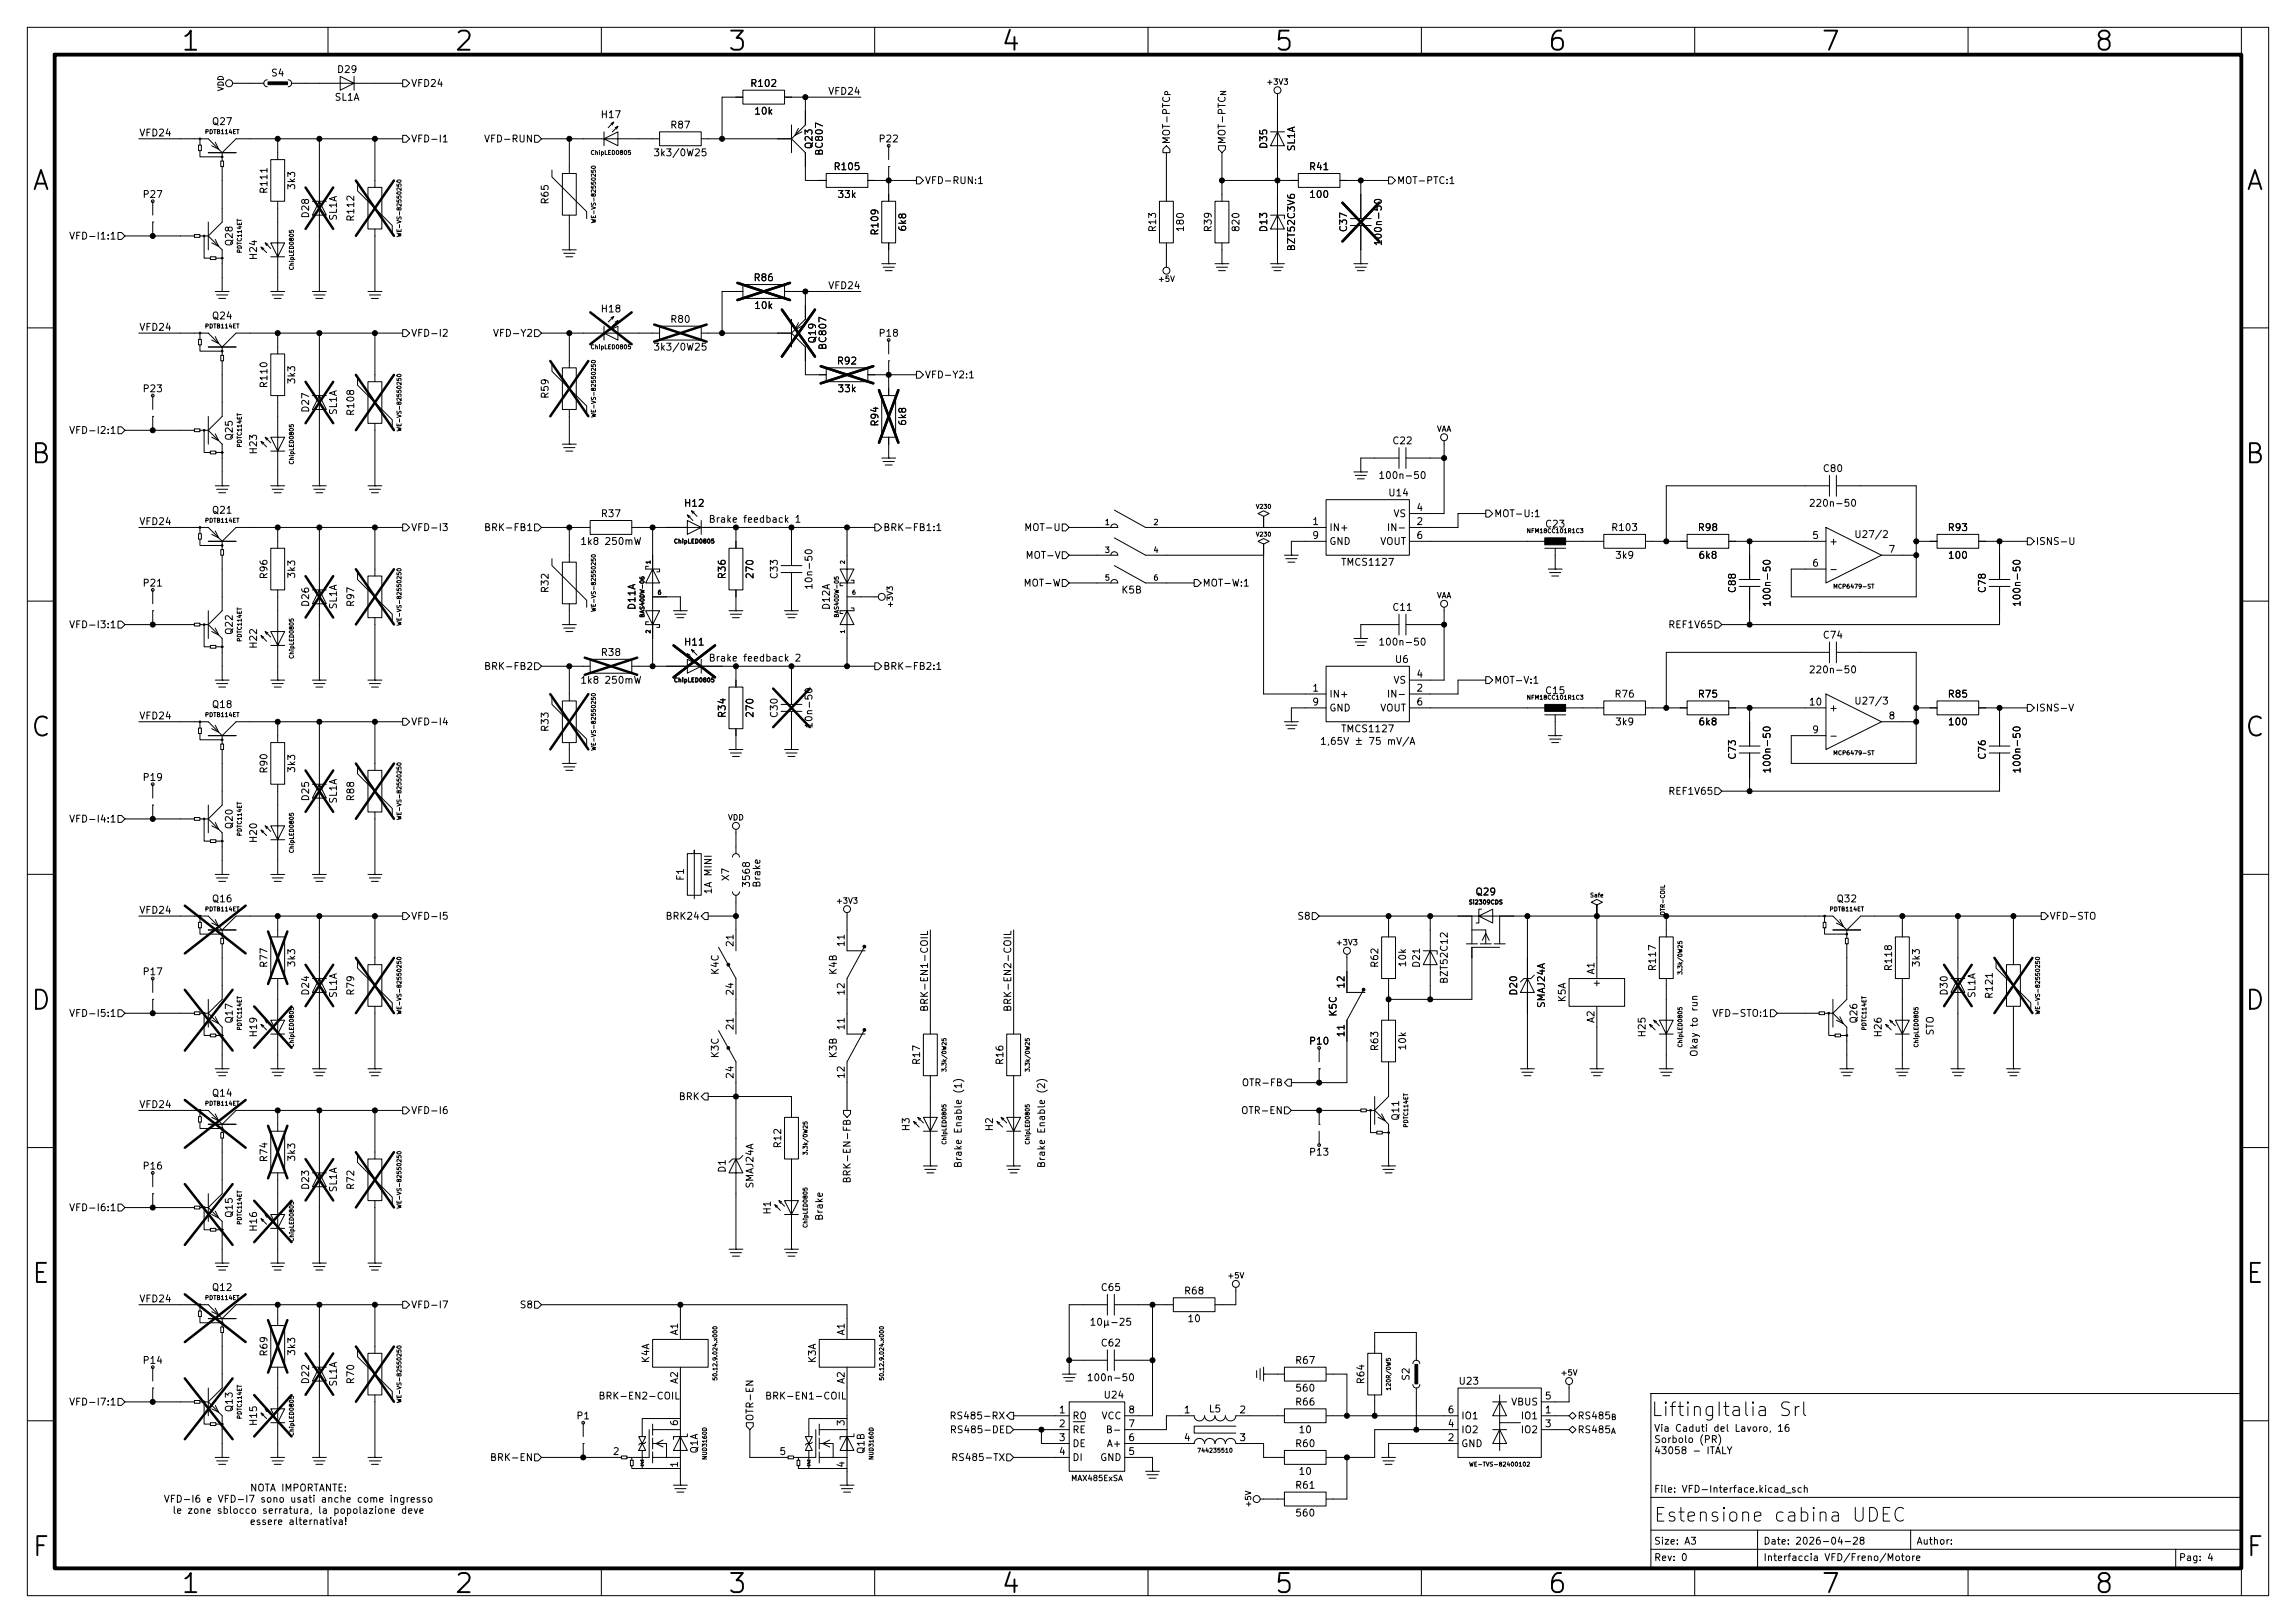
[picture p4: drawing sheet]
<svg xmlns="http://www.w3.org/2000/svg" width="420mm" height="297mm" viewBox="0 0 420 297" stroke-linecap="round" stroke-linejoin="round" font-family="sans-serif">
<defs><g id="words">
<g font-size="3.5">
<text x="32.9" y="10.2">1</text>
<text x="82.9" y="10.2">2</text>
<text x="132.9" y="10.2">3</text>
<text x="182.9" y="10.2">4</text>
<text x="232.9" y="10.2">5</text>
<text x="282.9" y="10.2">6</text>
<text x="332.9" y="10.2">7</text>
<text x="382.9" y="10.2">8</text>
<text x="5.6" y="35.7">A</text>
<text x="410.6" y="35.7">A</text>
<text x="5.4" y="85.7">B</text>
<text x="410.4" y="85.7">B</text>
<text x="5.4" y="135.7">C</text>
<text x="410.4" y="135.7">C</text>
<text x="5.4" y="185.7">D</text>
<text x="410.4" y="185.7">D</text>
<text x="5.6" y="235.7">E</text>
<text x="410.6" y="235.7">E</text>
<text x="5.6" y="285.7">F</text>
<text x="410.6" y="285.7">F</text>
<text x="32.9" y="292.4">1</text>
<text x="82.9" y="292.4">2</text>
<text x="132.9" y="292.4">3</text>
<text x="182.9" y="292.4">4</text>
<text x="232.9" y="292.4">5</text>
<text x="282.9" y="292.4">6</text>
<text x="332.9" y="292.4">7</text>
<text x="382.9" y="292.4">8</text>
</g>
<g font-size="2.5">
<text x="301.8" y="259.8">LiftingItalia Srl</text>
<text x="302.3" y="279.1">Estensione cabina UDEC</text>
</g>
<g font-size="1.3">
<text x="49.5" y="14.3">S4</text>
<text x="61.5" y="13.7">D29</text>
<text x="75.1" y="16.2">VFD24</text>
<text x="137.1" y="16.2">R102</text>
<text x="151.4" y="17.7">VFD24</text>
<text x="38.6" y="23.2">Q27</text>
<text x="61.1" y="18.7">SL1A</text>
<text x="109.8" y="21.9">H17</text>
<text x="122.5" y="23.8">R87</text>
<text x="137.8" y="21.3">10k</text>
<text x="25.4" y="25.3">VFD24</text>
<text x="75.1" y="26.4">VFD-I1</text>
<text x="88.4" y="26.4">VFD-RUN</text>
<text x="119.4" y="28.9">3k3/0W25</text>
<text x="148.9" y="27.4" transform="rotate(-90 148.9 27.4)">Q23</text>
<text x="150.8" y="28.6" transform="rotate(-90 150.8 28.6)">BC807</text>
<text x="160.6" y="26.4">P22</text>
<text x="214.3" y="26.5" transform="rotate(-90 214.3 26.5)">MOT-PTC</text>
<text x="224.5" y="26.5" transform="rotate(-90 224.5 26.5)">MOT-PTC</text>
<text x="232.1" y="27.4" transform="rotate(-90 232.1 27.4)">D35</text>
<text x="237.2" y="27.8" transform="rotate(-90 237.2 27.8)">SL1A</text>
<text x="49.2" y="35.6" transform="rotate(-90 49.2 35.6)">R111</text>
<text x="54.3" y="34.9" transform="rotate(-90 54.3 34.9)">3k3</text>
<text x="152.4" y="31.4">R105</text>
<text x="169.1" y="34">VFD-RUN:1</text>
<text x="239.3" y="31.4">R41</text>
<text x="255.4" y="34">MOT-PTC:1</text>
<text x="26" y="36.5">P27</text>
<text x="56.8" y="40.1" transform="rotate(-90 56.8 40.1)">D28</text>
<text x="61.9" y="40.5" transform="rotate(-90 61.9 40.5)">SL1A</text>
<text x="65.1" y="40.7" transform="rotate(-90 65.1 40.7)">R112</text>
<text x="100.7" y="37.5" transform="rotate(-90 100.7 37.5)">R65</text>
<text x="153.1" y="36.5">33k</text>
<text x="239.4" y="36.5">100</text>
<text x="12.5" y="44.1">VFD-I1:1</text>
<text x="42.9" y="45.2" transform="rotate(-90 42.9 45.2)">Q28</text>
<text x="47.3" y="47.7" transform="rotate(-90 47.3 47.7)">H24</text>
<text x="161" y="43.2" transform="rotate(-90 161 43.2)">R109</text>
<text x="166.1" y="42.5" transform="rotate(-90 166.1 42.5)">6k8</text>
<text x="211.8" y="42.6" transform="rotate(-90 211.8 42.6)">R13</text>
<text x="216.9" y="42.6" transform="rotate(-90 216.9 42.6)">180</text>
<text x="221.9" y="42.6" transform="rotate(-90 221.9 42.6)">R39</text>
<text x="227" y="42.6" transform="rotate(-90 227 42.6)">820</text>
<text x="232.1" y="42.6" transform="rotate(-90 232.1 42.6)">D13</text>
<text x="237.2" y="46.1" transform="rotate(-90 237.2 46.1)">BZT52C3V6</text>
<text x="246.7" y="42.6" transform="rotate(-90 246.7 42.6)">C37</text>
<text x="253.1" y="45.2" transform="rotate(-90 253.1 45.2)">100n-50</text>
<text x="137.7" y="51.8">R86</text>
<text x="151.4" y="53.2">VFD24</text>
<text x="38.6" y="58.7">Q24</text>
<text x="109.8" y="57.5">H18</text>
<text x="122.5" y="59.4">R80</text>
<text x="137.8" y="56.8">10k</text>
<text x="25.4" y="60.8">VFD24</text>
<text x="75.1" y="61.9">VFD-I2</text>
<text x="90.1" y="61.9">VFD-Y2</text>
<text x="119.4" y="64.5">3k3/0W25</text>
<text x="149.6" y="63" transform="rotate(-90 149.6 63)">Q19</text>
<text x="151.5" y="64.2" transform="rotate(-90 151.5 64.2)">BC807</text>
<text x="160.6" y="61.9">P18</text>
<text x="49.2" y="71.2" transform="rotate(-90 49.2 71.2)">R110</text>
<text x="54.3" y="70.4" transform="rotate(-90 54.3 70.4)">3k3</text>
<text x="153" y="67">R92</text>
<text x="169.1" y="69.5">VFD-Y2:1</text>
<text x="26" y="72.1">P23</text>
<text x="56.8" y="75.6" transform="rotate(-90 56.8 75.6)">D27</text>
<text x="61.9" y="76.1" transform="rotate(-90 61.9 76.1)">SL1A</text>
<text x="65.1" y="76.2" transform="rotate(-90 65.1 76.2)">R108</text>
<text x="100.7" y="73.1" transform="rotate(-90 100.7 73.1)">R59</text>
<text x="153.1" y="72.1">33k</text>
<text x="12.5" y="79.7">VFD-I2:1</text>
<text x="42.9" y="80.7" transform="rotate(-90 42.9 80.7)">Q25</text>
<text x="47.3" y="83.3" transform="rotate(-90 47.3 83.3)">H23</text>
<text x="161" y="78.2" transform="rotate(-90 161 78.2)">R94</text>
<text x="166.1" y="78.1" transform="rotate(-90 166.1 78.1)">6k8</text>
<text x="254.6" y="81.6">C22</text>
<text x="252" y="88">100n-50</text>
<text x="333.3" y="86.7">C80</text>
<text x="38.6" y="94.3">Q21</text>
<text x="109.8" y="94.9">R37</text>
<text x="125" y="93">H12</text>
<text x="129.5" y="96">Brake feedback 1</text>
<text x="253.8" y="91.1">U14</text>
<text x="254.8" y="94.9">VS</text>
<text x="259" y="93.8">4</text>
<text x="273.2" y="94.9">MOT-U:1</text>
<text x="330.8" y="93">220n-50</text>
<text x="25.4" y="96.4">VFD24</text>
<text x="75.1" y="97.5">VFD-I3</text>
<text x="88.4" y="97.5">BRK-FB1</text>
<text x="106" y="100">1k8 250mW</text>
<text x="161.5" y="97.5">BRK-FB1:1</text>
<text x="187.2" y="97.5">MOT-U</text>
<text x="239.9" y="96.4">1</text>
<text x="239.9" y="98.9">9</text>
<text x="243.1" y="97.5">IN+</text>
<text x="243.1" y="100">GND</text>
<text x="252.4" y="100">VOUT</text>
<text x="253.6" y="97.5">IN-</text>
<text x="259" y="96.4">2</text>
<text x="259" y="98.9">6</text>
<text x="282.5" y="96.8">C23</text>
<text x="294.6" y="97.5">R103</text>
<text x="310.4" y="97.5">R98</text>
<text x="331.4" y="98.9">5</text>
<text x="334.5" y="100">+</text>
<text x="339.1" y="98.8">U27/2</text>
<text x="345.3" y="101.5">7</text>
<text x="356.2" y="97.5">R93</text>
<text x="372.3" y="100">ISNS-U</text>
<text x="26" y="107.6">P21</text>
<text x="49.2" y="106.1" transform="rotate(-90 49.2 106.1)">R96</text>
<text x="54.3" y="106" transform="rotate(-90 54.3 106)">3k3</text>
<text x="133" y="106.1" transform="rotate(-90 133 106.1)">R36</text>
<text x="138.1" y="106.1" transform="rotate(-90 138.1 106.1)">270</text>
<text x="142.6" y="106.1" transform="rotate(-90 142.6 106.1)">C33</text>
<text x="187.1" y="107.6">MOT-W</text>
<text x="187.5" y="102.6">MOT-V</text>
<text x="219.9" y="107.6">MOT-W:1</text>
<text x="245.2" y="103.8">TMCS1127</text>
<text x="295.3" y="102.6">3k9</text>
<text x="310.6" y="102.6">6k8</text>
<text x="331.4" y="104">6</text>
<text x="334.5" y="105.1">-</text>
<text x="356.2" y="102.6">100</text>
<text x="56.8" y="111.2" transform="rotate(-90 56.8 111.2)">D26</text>
<text x="61.9" y="111.6" transform="rotate(-90 61.9 111.6)">SL1A</text>
<text x="65.1" y="111.2" transform="rotate(-90 65.1 111.2)">R97</text>
<text x="100.7" y="108.7" transform="rotate(-90 100.7 108.7)">R32</text>
<text x="116.5" y="111.7" transform="rotate(-90 116.5 111.7)">D11A</text>
<text x="148.9" y="108" transform="rotate(-90 148.9 108)">10n-50</text>
<text x="152.1" y="111.7" transform="rotate(-90 152.1 111.7)">D12A</text>
<text x="205" y="108.9">K5B</text>
<text x="254.6" y="112.1">C11</text>
<text x="317.8" y="108.7" transform="rotate(-90 317.8 108.7)">C88</text>
<text x="324.2" y="111.2" transform="rotate(-90 324.2 111.2)">100n-50</text>
<text x="363.5" y="108.7" transform="rotate(-90 363.5 108.7)">C78</text>
<text x="369.9" y="111.2" transform="rotate(-90 369.9 111.2)">100n-50</text>
<text x="12.5" y="115.3">VFD-I3:1</text>
<text x="42.9" y="116.3" transform="rotate(-90 42.9 116.3)">Q22</text>
<text x="47.3" y="118.8" transform="rotate(-90 47.3 118.8)">H22</text>
<text x="125" y="118.4">H11</text>
<text x="252" y="118.4">100n-50</text>
<text x="305" y="115.3">REF1V65</text>
<text x="333.3" y="117.2">C74</text>
<text x="88.4" y="122.9">BRK-FB2</text>
<text x="106" y="125.4">1k8 250mW</text>
<text x="109.8" y="120.3">R38</text>
<text x="129.5" y="121.4">Brake feedback 2</text>
<text x="161.5" y="122.9">BRK-FB2:1</text>
<text x="254.8" y="125.4">VS</text>
<text x="255" y="121.6">U6</text>
<text x="259" y="124.3">4</text>
<text x="273.2" y="125.4">MOT-V:1</text>
<text x="330.8" y="123.5">220n-50</text>
<text x="25.4" y="132">VFD24</text>
<text x="38.6" y="129.9">Q18</text>
<text x="133" y="131.5" transform="rotate(-90 133 131.5)">R34</text>
<text x="138.1" y="131.5" transform="rotate(-90 138.1 131.5)">270</text>
<text x="142.6" y="131.5" transform="rotate(-90 142.6 131.5)">C30</text>
<text x="239.9" y="126.9">1</text>
<text x="239.9" y="129.4">9</text>
<text x="243.1" y="128">IN+</text>
<text x="243.1" y="130.5">GND</text>
<text x="252.4" y="130.5">VOUT</text>
<text x="253.6" y="128">IN-</text>
<text x="259" y="126.9">2</text>
<text x="259" y="129.4">6</text>
<text x="282.5" y="127.3">C15</text>
<text x="295.2" y="128">R76</text>
<text x="310.4" y="128">R75</text>
<text x="330.8" y="129.4">10</text>
<text x="334.5" y="130.5">+</text>
<text x="339.1" y="129.2">U27/3</text>
<text x="345.3" y="131.9">8</text>
<text x="356.2" y="128">R85</text>
<text x="372.3" y="130.5">ISNS-V</text>
<text x="75.1" y="133">VFD-I4</text>
<text x="100.7" y="134.1" transform="rotate(-90 100.7 134.1)">R33</text>
<text x="148.9" y="133.4" transform="rotate(-90 148.9 133.4)">10n-50</text>
<text x="241.4" y="136.6">1,65V ± 75 mV/A</text>
<text x="245.2" y="134.3">TMCS1127</text>
<text x="295.3" y="133">3k9</text>
<text x="310.6" y="133">6k8</text>
<text x="331.4" y="134.5">9</text>
<text x="334.5" y="135.6">-</text>
<text x="356.2" y="133">100</text>
<text x="26" y="143.2">P19</text>
<text x="49.2" y="141.7" transform="rotate(-90 49.2 141.7)">R90</text>
<text x="54.3" y="141.6" transform="rotate(-90 54.3 141.6)">3k3</text>
<text x="317.8" y="139.1" transform="rotate(-90 317.8 139.1)">C73</text>
<text x="324.2" y="141.7" transform="rotate(-90 324.2 141.7)">100n-50</text>
<text x="363.5" y="139.1" transform="rotate(-90 363.5 139.1)">C76</text>
<text x="369.9" y="141.7" transform="rotate(-90 369.9 141.7)">100n-50</text>
<text x="56.8" y="146.8" transform="rotate(-90 56.8 146.8)">D25</text>
<text x="61.9" y="147.2" transform="rotate(-90 61.9 147.2)">SL1A</text>
<text x="65.1" y="146.8" transform="rotate(-90 65.1 146.8)">R88</text>
<text x="305" y="145.7">REF1V65</text>
<text x="12.5" y="150.8">VFD-I4:1</text>
<text x="42.9" y="151.9" transform="rotate(-90 42.9 151.9)">Q20</text>
<text x="47.3" y="154.4" transform="rotate(-90 47.3 154.4)">H20</text>
<text x="125.4" y="161.3" transform="rotate(-90 125.4 161.3)">F1</text>
<text x="133.7" y="161.4" transform="rotate(-90 133.7 161.4)">X7</text>
<text x="25.4" y="167.5">VFD24</text>
<text x="38.6" y="165.4">Q16</text>
<text x="130.5" y="163.8" transform="rotate(-90 130.5 163.8)">1A MINI</text>
<text x="137.5" y="162.6" transform="rotate(-90 137.5 162.6)">3568</text>
<text x="139.4" y="162.6" transform="rotate(-90 139.4 162.6)">Brake</text>
<text x="269.8" y="164.2">Q29</text>
<text x="335.8" y="165.4">Q32</text>
<text x="75.1" y="168.6">VFD-I5</text>
<text x="121.6" y="168.6">BRK24</text>
<text x="134.5" y="173.4" transform="rotate(-90 134.5 173.4)">21</text>
<text x="154.8" y="173.4" transform="rotate(-90 154.8 173.4)">11</text>
<text x="237.2" y="168.6">S8</text>
<text x="374.8" y="168.6">VFD-STO</text>
<text x="26" y="178.8">P17</text>
<text x="49.2" y="177.2" transform="rotate(-90 49.2 177.2)">R77</text>
<text x="54.3" y="177.1" transform="rotate(-90 54.3 177.1)">3k3</text>
<text x="131.8" y="178.5" transform="rotate(-90 131.8 178.5)">K4C</text>
<text x="153.4" y="178.5" transform="rotate(-90 153.4 178.5)">K4B</text>
<text x="252.4" y="177.2" transform="rotate(-90 252.4 177.2)">R62</text>
<text x="257.5" y="177.1" transform="rotate(-90 257.5 177.1)">10k</text>
<text x="260" y="177.2" transform="rotate(-90 260 177.2)">D21</text>
<text x="292" y="178.4" transform="rotate(-90 292 178.4)">A1</text>
<text x="303.2" y="177.8" transform="rotate(-90 303.2 177.8)">R117</text>
<text x="346.4" y="177.8" transform="rotate(-90 346.4 177.8)">R118</text>
<text x="351.5" y="177.1" transform="rotate(-90 351.5 177.1)">3k3</text>
<text x="56.8" y="182.3" transform="rotate(-90 56.8 182.3)">D24</text>
<text x="61.9" y="182.7" transform="rotate(-90 61.9 182.7)">SL1A</text>
<text x="65.1" y="182.3" transform="rotate(-90 65.1 182.3)">R79</text>
<text x="134.5" y="182.3" transform="rotate(-90 134.5 182.3)">24</text>
<text x="154.8" y="182.3" transform="rotate(-90 154.8 182.3)">12</text>
<text x="170.1" y="185.3" transform="rotate(-90 170.1 185.3)">BRK-EN1-COIL</text>
<text x="185.3" y="185.3" transform="rotate(-90 185.3 185.3)">BRK-EN2-COIL</text>
<text x="246.2" y="181" transform="rotate(-90 246.2 181)">12</text>
<text x="265.1" y="180.2" transform="rotate(-90 265.1 180.2)">BZT52C12</text>
<text x="277.8" y="182.3" transform="rotate(-90 277.8 182.3)">D20</text>
<text x="282.9" y="184.6" transform="rotate(-90 282.9 184.6)">SMAJ24A</text>
<text x="286.7" y="183.5" transform="rotate(-90 286.7 183.5)">K5A</text>
<text x="291.2" y="180.8">+</text>
<text x="356.6" y="182.3" transform="rotate(-90 356.6 182.3)">D30</text>
<text x="361.6" y="182.7" transform="rotate(-90 361.6 182.7)">SL1A</text>
<text x="364.8" y="182.9" transform="rotate(-90 364.8 182.9)">R121</text>
<text x="12.5" y="186.4">VFD-I5:1</text>
<text x="42.9" y="187.4" transform="rotate(-90 42.9 187.4)">Q17</text>
<text x="47.3" y="190" transform="rotate(-90 47.3 190)">H19</text>
<text x="134.5" y="188.7" transform="rotate(-90 134.5 188.7)">21</text>
<text x="154.8" y="188.7" transform="rotate(-90 154.8 188.7)">11</text>
<text x="239.3" y="191.5">P10</text>
<text x="244.8" y="186.2" transform="rotate(-90 244.8 186.2)">K5C</text>
<text x="246.2" y="189.9" transform="rotate(-90 246.2 189.9)">11</text>
<text x="292" y="187.3" transform="rotate(-90 292 187.3)">A2</text>
<text x="301.3" y="190" transform="rotate(-90 301.3 190)">H25</text>
<text x="313.1" y="186.4">VFD-STO:1</text>
<text x="340.1" y="187.4" transform="rotate(-90 340.1 187.4)">Q26</text>
<text x="344.5" y="190" transform="rotate(-90 344.5 190)">H26</text>
<text x="354" y="189.6" transform="rotate(-90 354 189.6)">STO</text>
<text x="131.8" y="193.8" transform="rotate(-90 131.8 193.8)">K3C</text>
<text x="134.5" y="197.6" transform="rotate(-90 134.5 197.6)">24</text>
<text x="153.4" y="193.8" transform="rotate(-90 153.4 193.8)">K3B</text>
<text x="154.8" y="197.6" transform="rotate(-90 154.8 197.6)">12</text>
<text x="168.6" y="195" transform="rotate(-90 168.6 195)">R17</text>
<text x="183.8" y="195" transform="rotate(-90 183.8 195)">R16</text>
<text x="252.4" y="192.5" transform="rotate(-90 252.4 192.5)">R63</text>
<text x="257.5" y="192.4" transform="rotate(-90 257.5 192.4)">10k</text>
<text x="310.8" y="193.5" transform="rotate(-90 310.8 193.5)">Okay to run</text>
<text x="25.4" y="203.1">VFD24</text>
<text x="38.6" y="201">Q14</text>
<text x="124" y="201.6">BRK</text>
<text x="227" y="199.1">OTR-FB</text>
<text x="75.1" y="204.2">VFD-I6</text>
<text x="166.7" y="207.1" transform="rotate(-90 166.7 207.1)">H3</text>
<text x="181.9" y="207.1" transform="rotate(-90 181.9 207.1)">H2</text>
<text x="226.9" y="204.2">OTR-EN</text>
<text x="256.2" y="205.2" transform="rotate(-90 256.2 205.2)">Q11</text>
<text x="26" y="214.3">P16</text>
<text x="49.2" y="212.8" transform="rotate(-90 49.2 212.8)">R74</text>
<text x="54.3" y="212.7" transform="rotate(-90 54.3 212.7)">3k3</text>
<text x="133" y="214.7" transform="rotate(-90 133 214.7)">D1</text>
<text x="143.2" y="210.3" transform="rotate(-90 143.2 210.3)">R12</text>
<text x="176.2" y="213.9" transform="rotate(-90 176.2 213.9)">Brake Enable (1)</text>
<text x="191.5" y="213.9" transform="rotate(-90 191.5 213.9)">Brake Enable (2)</text>
<text x="239.3" y="211.8">P13</text>
<text x="12.5" y="221.9">VFD-I6:1</text>
<text x="56.8" y="217.9" transform="rotate(-90 56.8 217.9)">D23</text>
<text x="61.9" y="218.3" transform="rotate(-90 61.9 218.3)">SL1A</text>
<text x="65.1" y="217.9" transform="rotate(-90 65.1 217.9)">R72</text>
<text x="138.1" y="217.6" transform="rotate(-90 138.1 217.6)">SMAJ24A</text>
<text x="155.9" y="216.7" transform="rotate(-90 155.9 216.7)">BRK-EN-FB</text>
<text x="42.9" y="223" transform="rotate(-90 42.9 223)">Q15</text>
<text x="47.3" y="225.5" transform="rotate(-90 47.3 225.5)">H16</text>
<text x="141.3" y="222.4" transform="rotate(-90 141.3 222.4)">H1</text>
<text x="150.8" y="223.5" transform="rotate(-90 150.8 223.5)">Brake</text>
<text x="25.4" y="238.6">VFD24</text>
<text x="38.6" y="236.5">Q12</text>
<text x="75.1" y="239.7">VFD-I7</text>
<text x="95" y="239.7">S8</text>
<text x="201.2" y="236.5">C65</text>
<text x="216.5" y="237.2">R68</text>
<text x="124.3" y="244.5" transform="rotate(-90 124.3 244.5)">A1</text>
<text x="154.8" y="244.5" transform="rotate(-90 154.8 244.5)">A1</text>
<text x="199.2" y="242.9">10µ-25</text>
<text x="217.1" y="242.3">10</text>
<text x="26" y="249.9">P14</text>
<text x="49.2" y="248.4" transform="rotate(-90 49.2 248.4)">R69</text>
<text x="54.3" y="248.2" transform="rotate(-90 54.3 248.2)">3k3</text>
<text x="119.1" y="249.6" transform="rotate(-90 119.1 249.6)">K4A</text>
<text x="149.6" y="249.6" transform="rotate(-90 149.6 249.6)">K3A</text>
<text x="201.2" y="246.7">C62</text>
<text x="236.8" y="249.9">R67</text>
<text x="12.5" y="257.5">VFD-I7:1</text>
<text x="56.8" y="253.4" transform="rotate(-90 56.8 253.4)">D22</text>
<text x="61.9" y="253.9" transform="rotate(-90 61.9 253.9)">SL1A</text>
<text x="65.1" y="253.4" transform="rotate(-90 65.1 253.4)">R70</text>
<text x="109.4" y="256.4">BRK-EN2-COIL</text>
<text x="124.3" y="253.4" transform="rotate(-90 124.3 253.4)">A2</text>
<text x="139.8" y="256.4">BRK-EN1-COIL</text>
<text x="154.8" y="253.4" transform="rotate(-90 154.8 253.4)">A2</text>
<text x="198.7" y="253.1">100n-50</text>
<text x="201.8" y="256.2">U24</text>
<text x="236.8" y="257.5">R66</text>
<text x="236.8" y="255">560</text>
<text x="249.9" y="253.4" transform="rotate(-90 249.9 253.4)">R64</text>
<text x="258.1" y="252.8" transform="rotate(-90 258.1 252.8)">S2</text>
<text x="266.7" y="253.7">U23</text>
<text x="276.3" y="257.5">VBUS</text>
<text x="282.5" y="256.4">5</text>
<text x="42.9" y="258.5" transform="rotate(-90 42.9 258.5)">Q13</text>
<text x="47.3" y="261.1" transform="rotate(-90 47.3 261.1)">H15</text>
<text x="105.3" y="260">P1</text>
<text x="124.3" y="261.1" transform="rotate(-90 124.3 261.1)">6</text>
<text x="138.1" y="260.2" transform="rotate(-90 138.1 260.2)">OTR-EN</text>
<text x="154.8" y="261.1" transform="rotate(-90 154.8 261.1)">3</text>
<text x="173.6" y="260">RS485-RX</text>
<text x="173.6" y="262.6">RS485-DE</text>
<text x="193.6" y="258.9">1</text>
<text x="193.6" y="261.5">2</text>
<text x="196.1" y="260">RO</text>
<text x="196.1" y="262.6">RE</text>
<text x="201.4" y="260">VCC</text>
<text x="202.2" y="262.6">B-</text>
<text x="206.3" y="261.5">7</text>
<text x="206.3" y="258.9">8</text>
<text x="216.4" y="258.9">1</text>
<text x="221" y="258.8">L5</text>
<text x="226.6" y="258.9">2</text>
<text x="237.4" y="262.6">10</text>
<text x="264.7" y="261.5">4</text>
<text x="264.7" y="258.9">6</text>
<text x="267.2" y="262.6">IO2</text>
<text x="267.2" y="260">IO1</text>
<text x="278.1" y="260">IO1</text>
<text x="278.1" y="262.6">IO2</text>
<text x="282.5" y="258.9">1</text>
<text x="282.5" y="261.5">3</text>
<text x="288.5" y="262.6">RS485</text>
<text x="288.5" y="260">RS485</text>
<text x="302.5" y="262.3">Via Caduti del Lavoro, 16</text>
<text x="89.5" y="267.7">BRK-EN</text>
<text x="112" y="266.6">2</text>
<text x="124.3" y="268.7" transform="rotate(-90 124.3 268.7)">1</text>
<text x="128" y="266.1" transform="rotate(-90 128 266.1)">Q1A</text>
<text x="142.5" y="266.6">5</text>
<text x="154.8" y="268.7" transform="rotate(-90 154.8 268.7)">4</text>
<text x="158.4" y="266.2" transform="rotate(-90 158.4 266.2)">Q1B</text>
<text x="173.9" y="267.7">RS485-TX</text>
<text x="193.6" y="264">3</text>
<text x="193.6" y="266.6">4</text>
<text x="196.1" y="265.1">DE</text>
<text x="196.1" y="267.7">DI</text>
<text x="201.1" y="267.7">GND</text>
<text x="202.3" y="265.1">A+</text>
<text x="206.3" y="266.6">5</text>
<text x="206.3" y="264">6</text>
<text x="216.4" y="264">4</text>
<text x="226.6" y="264">3</text>
<text x="236.8" y="265.1">R60</text>
<text x="264.7" y="264">2</text>
<text x="267.2" y="265.1">GND</text>
<text x="302.5" y="264.4">Sorbolo (PR)</text>
<text x="302.5" y="266.4">43058 - ITALY</text>
<text x="29.8" y="275.3">VFD-I6 e VFD-I7 sono usati anche come ingresso</text>
<text x="45.6" y="273.2">NOTA IMPORTANTE:</text>
<text x="236.8" y="272.7">R61</text>
<text x="237.4" y="270.2">10</text>
<text x="302.5" y="273.5">File: VFD-Interface.kicad_sch</text>
<text x="31.4" y="277.3">le zone sblocco serratura, la popolazione deve</text>
<text x="45.6" y="279.4">essere alternativa!</text>
<text x="236.8" y="277.8">560</text>
<text x="302.5" y="283">Size: A3</text>
<text x="302.5" y="286">Rev: 0</text>
<text x="322.5" y="286">Interfaccia VFD/Freno/Motore</text>
<text x="322.5" y="283">Date: 2026-04-28</text>
<text x="350.5" y="283">Author:</text>
<text x="398.5" y="286">Pag: 4</text>
</g>
<g font-size="1">
<text x="41.2" y="16.8" transform="rotate(-90 41.2 16.8)">VDD</text>
<text x="214.4" y="17.7" transform="rotate(-90 214.4 17.7)">P</text>
<text x="224.5" y="17.7" transform="rotate(-90 224.5 17.7)">N</text>
<text x="231.5" y="15.8">+3V3</text>
<text x="211.7" y="51.8">+5V</text>
<text x="262.8" y="79.3">VAA</text>
<text x="202" y="96.3">1</text>
<text x="202" y="101.4">3</text>
<text x="210.9" y="96.3">2</text>
<text x="210.9" y="101.4">4</text>
<text x="202" y="106.5">5</text>
<text x="210.9" y="106.5">6</text>
<text x="163.6" y="111.4" transform="rotate(-90 163.6 111.4)">+3V3</text>
<text x="262.8" y="109.7">VAA</text>
<text x="133.1" y="150.4">VDD</text>
<text x="152.8" y="165.6">+3V3</text>
<text x="244.2" y="173.2">+3V3</text>
<text x="224.4" y="234.2">+5V</text>
<text x="285.4" y="252">+5V</text>
<text x="294.6" y="262.6">A</text>
<text x="294.6" y="260.1">B</text>
<text x="195.8" y="271.3">MAX485ExSA</text>
<text x="229.1" y="276" transform="rotate(-90 229.1 276)">+5V</text>
</g>
<g font-size=".8">
<text x="37.4" y="24.7">PDTB114ET</text>
<text x="107.9" y="28.5">ChipLED0805</text>
<text x="109.2" y="41" transform="rotate(-90 109.2 41)">WE-VS-82550250</text>
<text x="44.4" y="46.4" transform="rotate(-90 44.4 46.4)">PDTC114ET</text>
<text x="73.6" y="43.5" transform="rotate(-90 73.6 43.5)">WE-VS-82550250</text>
<text x="53.9" y="49.5" transform="rotate(-90 53.9 49.5)">ChipLED0805</text>
<text x="37.4" y="60.3">PDTB114ET</text>
<text x="107.9" y="64.1">ChipLED0805</text>
<text x="109.2" y="76.5" transform="rotate(-90 109.2 76.5)">WE-VS-82550250</text>
<text x="44.4" y="82" transform="rotate(-90 44.4 82)">PDTC114ET</text>
<text x="73.6" y="79.1" transform="rotate(-90 73.6 79.1)">WE-VS-82550250</text>
<text x="53.9" y="85.1" transform="rotate(-90 53.9 85.1)">ChipLED0805</text>
<text x="37.4" y="95.8">PDTB114ET</text>
<text x="229.6" y="93.3">V230</text>
<text x="123.2" y="99.6">ChipLED0805</text>
<text x="229.6" y="98.4">V230</text>
<text x="279.2" y="97.7">NFM18CC101R1C3</text>
<text x="119.2" y="103.3" transform="rotate(-90 119.2 103.3)">1</text>
<text x="154.7" y="103.3" transform="rotate(-90 154.7 103.3)">2</text>
<text x="335.2" y="107.9">MCP6479-ST</text>
<text x="109.2" y="112.1" transform="rotate(-90 109.2 112.1)">WE-VS-82550250</text>
<text x="118" y="113.1" transform="rotate(-90 118 113.1)">BAS40DW-06</text>
<text x="120.2" y="109">6</text>
<text x="153.6" y="113.1" transform="rotate(-90 153.6 113.1)">BAS40DW-05</text>
<text x="155.8" y="109">6</text>
<text x="44.4" y="117.5" transform="rotate(-90 44.4 117.5)">PDTC114ET</text>
<text x="73.6" y="114.6" transform="rotate(-90 73.6 114.6)">WE-VS-82550250</text>
<text x="119.2" y="116" transform="rotate(-90 119.2 116)">2</text>
<text x="154.7" y="116" transform="rotate(-90 154.7 116)">1</text>
<text x="53.9" y="120.7" transform="rotate(-90 53.9 120.7)">ChipLED0805</text>
<text x="123.2" y="125">ChipLED0805</text>
<text x="37.4" y="131.4">PDTB114ET</text>
<text x="279.2" y="128.2">NFM18CC101R1C3</text>
<text x="109.2" y="137.5" transform="rotate(-90 109.2 137.5)">WE-VS-82550250</text>
<text x="335.2" y="138.4">MCP6479-ST</text>
<text x="44.4" y="153.1" transform="rotate(-90 44.4 153.1)">PDTC114ET</text>
<text x="73.6" y="150.2" transform="rotate(-90 73.6 150.2)">WE-VS-82550250</text>
<text x="53.9" y="156.2" transform="rotate(-90 53.9 156.2)">ChipLED0805</text>
<text x="37.4" y="166.9">PDTB114ET</text>
<text x="268.6" y="165.7">Si2309CDS</text>
<text x="290.8" y="164.4">Safe</text>
<text x="304.7" y="167.6" transform="rotate(-90 304.7 167.6)">OTR-COIL</text>
<text x="334.6" y="166.9">PDTB114ET</text>
<text x="307.9" y="178.5" transform="rotate(-90 307.9 178.5)">3.3k/0W25</text>
<text x="73.6" y="185.7" transform="rotate(-90 73.6 185.7)">WE-VS-82550250</text>
<text x="373.3" y="185.7" transform="rotate(-90 373.3 185.7)">WE-VS-82550250</text>
<text x="44.4" y="188.7" transform="rotate(-90 44.4 188.7)">PDTC114ET</text>
<text x="53.9" y="191.8" transform="rotate(-90 53.9 191.8)">ChipLED0805</text>
<text x="307.9" y="191.8" transform="rotate(-90 307.9 191.8)">ChipLED0805</text>
<text x="341.6" y="188.7" transform="rotate(-90 341.6 188.7)">PDTC114ET</text>
<text x="351.1" y="191.8" transform="rotate(-90 351.1 191.8)">ChipLED0805</text>
<text x="173.3" y="196.3" transform="rotate(-90 173.3 196.3)">3.3k/0W25</text>
<text x="188.5" y="196.3" transform="rotate(-90 188.5 196.3)">3.3k/0W25</text>
<text x="37.4" y="202.5">PDTB114ET</text>
<text x="173.3" y="209.6" transform="rotate(-90 173.3 209.6)">ChipLED0805</text>
<text x="188.5" y="209.6" transform="rotate(-90 188.5 209.6)">ChipLED0805</text>
<text x="257.7" y="206.4" transform="rotate(-90 257.7 206.4)">PDTC114ET</text>
<text x="147.9" y="211.5" transform="rotate(-90 147.9 211.5)">3.3k/0W25</text>
<text x="73.6" y="221.3" transform="rotate(-90 73.6 221.3)">WE-VS-82550250</text>
<text x="44.4" y="224.2" transform="rotate(-90 44.4 224.2)">PDTC114ET</text>
<text x="53.9" y="227.3" transform="rotate(-90 53.9 227.3)">ChipLED0805</text>
<text x="147.9" y="224.8" transform="rotate(-90 147.9 224.8)">ChipLED0805</text>
<text x="37.4" y="238.1">PDTB114ET</text>
<text x="73.6" y="256.9" transform="rotate(-90 73.6 256.9)">WE-VS-82550250</text>
<text x="131.4" y="252.8" transform="rotate(-90 131.4 252.8)">50.12.9.024.x000</text>
<text x="161.9" y="252.8" transform="rotate(-90 161.9 252.8)">50.12.9.024.x000</text>
<text x="254.6" y="254.6" transform="rotate(-90 254.6 254.6)">120R/0W5</text>
<text x="44.4" y="259.8" transform="rotate(-90 44.4 259.8)">PDTC114ET</text>
<text x="53.9" y="262.9" transform="rotate(-90 53.9 262.9)">ChipLED0805</text>
<text x="129.5" y="267.2" transform="rotate(-90 129.5 267.2)">NUD3160D</text>
<text x="160" y="267.2" transform="rotate(-90 160 267.2)">NUD3160D</text>
<text x="218.9" y="266">744235510</text>
<text x="268.6" y="268.5">WE-TVS-82400102</text>
</g>
</g></defs>
<path d="M10 10h400v277h-400z" fill="none" stroke="#000" stroke-width=".7"/>
<g fill="none" stroke="#000" stroke-width=".18">
<path d="M5 5h410v287h-410zM42.5 15.2h5.8M48.9 14.6a.64 .64 0 0 0-.6 .6 .64 .64 0 0 0 .6 .7M52.7 14.6a.64 .64 0 0 1 .6 .6 .64 .64 0 0 1-.6 .7M53.3 15.2h11.5l-2.6-1.2v2.5l2.6-1.3h8.9M60 5v5M64.8 14v2.5M73.7 14.6h.6l.6 .6-.6 .7h-.6zM110 5v5M135.9 16.5h7.6v2.6h-7.6zM135.9 17.8h-3.8v7.6M143.5 17.8h14"/>
<path d="M147.3 17.8v5.1l-2.5 2.5M160 5v5M210 5v5M233.7 17.1v7l1.2 2.6h-2.5l1.3-2.6v15.3l1.2 2.5h-2.5l1.3-2.5v8.9M260 5v5M310 5v5M360 5v5M410 5v5M25.4 25.4h12.7l2.5 2.5M27.9 36.8v2.6M36.3 26.5h.5v1.1h-.5zM36.6 27.6v1.1h4"/>
<path d="M36.6 25.4h.1M36.6 25.4v1.1M38.1 27.9h5.1M39.4 26l.6 1.3-1.3-.6M40.4 29.5h.5v1h-.5zM40.6 27.9v1.6M40.6 30.5v10.1l-2.5 2.6M49.5 29.2h2.6v7.6h-2.6zM50.8 36.8v10.2l-1.3-2.5h2.6l-1.3 2.5v6.3M50.8 25.4v3.8M57.1 36.8h2.6M58.4 25.4v11.4l1.3 2.6h-2.6l1.3-2.6v16.5"/>
<path d="M65.4 33.7v1.2l6.4 6.4v1.2M67.3 34.3h2.5v7.6h-2.5zM68.6 25.4v8.9M73.7 24.8h.6l.6 .6-.6 .6h-.6zM73.7 25.4h-30.5l-2.6 2.5M97.8 24.8h.6l.7 .6-.7 .6h-.6zM99.1 25.4h11.4l2.5 1.3v-2.6l-2.5 1.3h10.1M101 31.1v1.3l6.3 6.3v1.3M102.9 31.8h2.5v7.6h-2.5zM104.1 25.4v6.4M104.1 39.4v6.3M110.5 24.1v2.6"/>
<path d="M111.8 22.6l.5-.2-.3 .5M112.3 22.4l-1 1M112.5 23.4l.5-.3-.2 .5M113 23.1l-1 1M120.6 24.1h7.7v2.6h-7.7zM128.3 25.4h16.5M144.8 22.9v5M144.8 25.4l2.5 2.5v5.1h3.8M146 23.5l-.6 1.3 1.3-.7M151.1 31.8h7.6v2.5h-7.6zM158.7 33h8.9M161.3 36.8h2.5v7.7h-2.5z"/>
<path d="M162.6 30.5h.1M162.6 26.7v2.5M162.6 30.5v6.3M167.6 32.4h.7l.6 .6-.6 .7h-.7zM212.1 36.8h2.5v7.7h-2.5zM213.4 26.7l.6 .6v.6h-1.3v-.6zM213.4 27.9v8.9M222.2 36.8h2.6v7.7h-2.6zM222.9 26.7h1.3v.6l-.7 .6-.6-.6zM223.5 33h14M223.5 27.9v8.9M232.4 39.4h2.5v.6"/>
<path d="M232.4 24.1h2.5M237.5 31.8h7.6v2.5h-7.6zM245.1 33h8.9M248.9 33v7M254 32.4h.6l.7 .6-.7 .7h-.6zM21.6 42.5h.6l.7 .7-.7 .6h-.6zM22.9 43.2h12.7M27.9 40.6h.1M27.9 40.6v2.6M35.6 42.9h1v.5h-1zM36.6 43.2h1.5M37.3 43.2v4h1.2"/>
<path d="M38.1 43.2l2.5 2.5v7.6M38.1 40.6v5.1M38.5 47h1v.5h-1zM39.4 43.8l.6 1.3-1.3-.6M39.4 53.3h2.5M39.5 47.2h1.1M39.6 54h2.1M40 54.6h1.3M40.6 47.2h.1M40.6 53.3h.1M47.8 45.2l1 1M48.3 45.5l-.5-.3 .2 .5"/>
<path d="M48.5 44.5l1 1M49 44.7l-.5-.2 .3 .5M49.5 53.3h2.6M49.5 47h2.6M49.8 54h2M50.2 54.6h1.2M50.8 53.3h.1M57.1 53.3h2.6M57.4 54h2M57.8 54.6h1.3M58.4 53.3h.1M67.3 53.3h2.5"/>
<path d="M67.6 54h2M67.9 54.6h1.3M68.6 53.3h.1M68.6 41.9v11.4M102.9 45.7h2.5M103.1 46.4h2.1M103.5 47h1.3M104.1 45.7h.1M110.5 59.7v2.5M111.8 58.2l.5-.3-.3 .5M112.3 57.9l-1 1M112.5 58.9l.5-.2-.2 .5"/>
<path d="M113 58.7l-1 1M120.6 59.7h7.7v2.5h-7.7zM135.9 52.1h7.6v2.5h-7.6zM135.9 53.3h-3.8v7.7M143.5 53.3h14M144.8 58.4v5.1M146 59.1l-.6 1.2 1.3-.6M147.3 53.3v5.1l-2.5 2.6M161.3 48.3h2.5M161.5 48.9h2.1M161.9 49.5h1.3M162.6 48.3h.1"/>
<path d="M162.6 44.5v3.8M213.4 44.5v4.4M222.2 48.3h2.6M222.5 48.9h2M222.9 49.5h1.3M223.5 48.3h.1M223.5 44.5v3.8M232.4 48.3h2.5M232.7 48.9h2M233 49.5h1.3M233.7 48.3h.1M247 41.3h3.8"/>
<path d="M247 40h3.8M247.6 48.3h2.6M247.9 48.9h2M248.3 49.5h1.3M248.9 48.3h.1M248.9 41.3v7M5 60h5M21.6 78.1h.6l.7 .6-.7 .7h-.6zM22.9 78.7h12.7M25.4 61h12.7l2.5 2.5M27.9 76.2h.1M27.9 72.4v2.5"/>
<path d="M27.9 76.2v2.5M35.6 78.5h1v.5h-1zM36.3 62.1h.5v1h-.5zM36.6 63.1v1.2h4M36.6 61h.1M36.6 61v1.1M36.6 78.7h1.5M37.3 78.7v4.1h1.2M38.1 78.7l2.5 2.6v7.6M38.1 63.5h5.1M38.1 76.2v5.1M39.4 61.6l.6 1.3-1.3-.7"/>
<path d="M39.4 79.4l.6 1.2-1.3-.6M40.4 65h.5v1h-.5zM40.6 63.5v1.5M40.6 66v10.2l-2.5 2.5M49.5 64.8h2.6v7.6h-2.6zM50.8 72.4v10.2l-1.3-2.6h2.6l-1.3 2.6v6.3M50.8 61v3.8M57.1 72.4h2.6M58.4 61v11.4l1.3 2.5h-2.6l1.3-2.5v16.5M65.4 69.2v1.3l6.4 6.3v1.3M67.3 69.9h2.5v7.6h-2.5zM68.6 61v8.9"/>
<path d="M68.6 77.5v11.4M73.7 60.3h.6l.6 .7-.6 .6h-.6zM73.7 61h-30.5l-2.6 2.5M97.8 60.3h.6l.7 .7-.7 .6h-.6zM99.1 61h11.4l2.5 1.2v-2.5l-2.5 1.3h10.1M101 66.7v1.2l6.3 6.4v1.3M102.9 67.3h2.5v7.6h-2.5zM104.1 61v6.3M104.1 74.9v6.4M128.3 61h16.5M144.8 61l2.5 2.5v5.1h3.8M151.1 67.3h7.6v2.6h-7.6z"/>
<path d="M158.7 68.6h8.9M161.3 72.4h2.5v7.6h-2.5zM162.6 66h.1M162.6 62.2v2.6M162.6 66v6.4M167.6 67.9h.7l.6 .7-.6 .6h-.7zM410 60h5M25.4 96.5h12.7l2.5 2.6M36.3 97.7h.5v1h-.5zM36.6 98.7v1.1h4M36.6 96.5h.1M36.6 96.5v1.2"/>
<path d="M38.1 99.1h5.1M38.5 82.6h1v.5h-1zM39.4 97.2l.6 1.2-1.3-.6M39.4 88.9h2.5M39.5 82.8h1.1M39.6 89.5h2.1M40 90.2h1.3M40.6 82.8h.1M40.6 88.9h.1M40.6 99.1v1.5M47.8 80.8l1 1M48.3 81l-.5-.2 .2 .5"/>
<path d="M48.5 80l1 1M49 80.3l-.5-.3 .3 .5M49.5 88.9h2.6M49.5 82.6h2.6M49.8 89.5h2M50.2 90.2h1.2M50.8 88.9h.1M50.8 96.5v3.8M57.1 88.9h2.6M57.4 89.5h2M57.8 90.2h1.3M58.4 96.5v11.5l1.3 2.5h-2.6l1.3-2.5v16.5"/>
<path d="M58.4 88.9h.1M67.3 88.9h2.5M67.6 89.5h2M67.9 90.2h1.3M68.6 88.9h.1M68.6 96.5v8.9M73.7 95.9h.6l.6 .6-.6 .7h-.6zM73.7 96.5h-30.5l-2.6 2.6M97.8 95.9h.6l.7 .6-.7 .7h-.6zM99.1 96.5h8.8M102.9 81.3h2.5M103.1 81.9h2.1"/>
<path d="M103.5 82.6h1.3M104.1 81.3h.1M104.1 96.5v6.4M107.9 95.3h7.7v2.5h-7.7zM115.6 96.5h12.7l-2.6-1.2v2.5l2.6-1.3h31.7M119.4 96.5v7.6l-1.3 2.6h2.5l-1.2-2.6v10.2l1.2-2.5h-2.5l1.3 2.5v7.6M125.7 94.2l1 1.1M126.2 94.5l-.5-.3 .3 .5M126.5 93.5l1 1M127 93.7l-.5-.2 .2 .5M128.3 95.3v2.5M134.6 96.5v3.8"/>
<path d="M144.8 96.5v7M154.9 96.5v10.2l-1.2-2.6h2.5l-1.3 2.6v5.1l1.3 2.5h-2.5l1.2-2.5v10.1M160 95.9h.7l.6 .6-.6 .7h-.7zM161.3 83.8h2.5M161.5 84.5h2.1M161.9 85.1h1.3M162.6 83.8h.1M162.6 80v3.8M194.3 95.9h.6l.7 .6-.7 .7h-.6zM195.6 96.5h8.9a.64 .64 0 0 0-.7-.6 .64 .64 0 0 0-.6 .6M203.8 93.3l5.7 3.2h33.1M203.8 98.4l5.7 3.2h21.6"/>
<path d="M230.1 94l1-.5 1.1 .5-1.1 .5v2v-2zM230.1 99.1l1-.5 1.1 .5-1.1 .5v2v-2zM242.6 91.4h15.2v10.2h-15.2zM242.6 99.1h-6.4v2.5M247.6 86.4h2.6M247.9 87h2M248.3 87.6h1.3M248.9 86.4h.1M255.9 81.9v3.8M255.9 83.8h-7v2.6M257.2 81.9v3.8M257.2 83.8h7"/>
<path d="M257.8 99.1h35.6M264.2 80.6v13.4h-6.4M271.8 93.3h.6l.6 .7-.6 .6h-.6zM271.8 94h-5.1v2.5h-8.9M293.4 97.8h7.6v2.5h-7.6zM301 99.1h7.6M308.6 97.8h7.6v2.5h-7.6zM316.2 99.1h17.8M320 99.1v6.9M334 96.5l10.2 5.1-10.2 5.1zM334.6 87v3.8M334.6 88.9h-29.8v10.2"/>
<path d="M335.9 87v3.8M335.9 88.9h14.6v20.3h-22.8v-5.1h6.3M350.5 99.1h3.8M354.3 97.8h7.6v2.5h-7.6zM361.9 99.1h8.9M365.8 99.1v6.9M370.8 98.4h.7l.6 .7-.6 .6h-.7zM5 110h5M21.6 113.7h.6l.7 .6-.7 .6h-.6zM22.9 114.3h12.7M27.9 111.8h.1M27.9 108v2.5"/>
<path d="M27.9 111.8v2.5M35.6 114h1v.6h-1zM36.6 114.3h1.5M37.3 114.3v4.1h1.2M38.1 114.3l2.5 2.5v7.7M38.1 111.8v5M38.5 118.1h1v.5h-1zM39.4 114.9l.6 1.3-1.3-.6M39.5 118.4h1.1M40.4 100.6h.5v1h-.5zM40.6 118.4h.1M40.6 101.6v10.2l-2.5 2.5"/>
<path d="M47.8 116.3l1 1M48.3 116.6l-.5-.3 .2 .5M48.5 115.6l1 1M49 115.8l-.5-.2 .3 .5M49.5 100.3h2.6v7.7h-2.6zM49.5 118.1h2.6M50.8 108v10.1l-1.3-2.5h2.6l-1.3 2.5v6.4M57.1 108h2.6M65.4 104.8v1.2l6.4 6.4v1.3M67.3 105.4h2.5v7.6h-2.5zM68.6 113v11.5M101 102.2v1.3l6.3 6.4v1.2"/>
<path d="M102.9 102.9h2.5v7.6h-2.5zM102.9 114.3h2.5M103.1 114.9h2.1M103.5 115.6h1.3M104.1 114.3h.1M104.1 110.5v3.8M118.6 103.6h-.5v.5h2.5v.5h-.5M118.6 113.8h-.5v.5h2.5v.5h-.5M119.4 109.2h5.1v2.6M123.2 111.8h2.5M123.4 112.4h2.1M123.8 113h1.3"/>
<path d="M124.5 111.8h.1M125.7 119.6l1 1.1M126.2 119.9l-.5-.3 .3 .5M126.5 118.9l1 1M127 119.1l-.5-.2 .2 .5M133.3 100.3h2.6v7.7h-2.6zM133.3 111.8h2.6M133.6 112.4h2M134 113h1.3M134.6 111.8h.1M134.6 108v3.8M142.9 104.8h3.8"/>
<path d="M142.9 103.5h3.8M143.5 111.8h2.5M143.8 112.4h2M144.1 113h1.3M144.8 111.8h.1M144.8 104.8v7M154.9 109.2h5.8M155.7 111.3h.5v.5h-2.5v.5h.5M155.7 106.2h.5v.5h-2.5v.5h.5M194.3 101h.6l.7 .6-.7 .6h-.6zM194.3 106h.6l.7 .7-.7 .6h-.6zM195.6 101.6h8.9a.64 .64 0 0 0-.7-.6 .64 .64 0 0 0-.6 .6"/>
<path d="M195.6 106.7h8.9a.64 .64 0 0 0-.7-.7 .64 .64 0 0 0-.6 .7M203.8 103.5l5.7 3.2h8.9M218.4 106h.7l.6 .7-.6 .6h-.7zM231.1 101.6v25.4h11.5M234.9 101.6h2.6M235.2 102.2h2M235.6 102.9h1.3M236.2 101.6h.1M247.6 116.8h2.6M247.9 117.5h2M248.3 118.1h1.3M248.9 116.8h.1"/>
<path d="M255.9 112.4v3.8M255.9 114.3h-7v2.5M257.2 112.4v3.8M257.2 114.3h7M264.2 111.1v13.4h-6.4M282.6 100.3h3.8M283.2 104.1h2.5M283.5 104.8h2M283.8 105.4h1.3M284.5 104.1h.1M284.5 100.3v3.8M313.7 113.7h.6l.7 .6-.7 .6h-.6z"/>
<path d="M318.1 107.3h3.8M318.1 106h3.8M320 107.3v7M334.6 117.5v3.8M334.6 119.4h-29.8v10.1M335.9 117.5v3.8M335.9 119.4h14.6v20.3h-22.8v-5.1h6.3M344.2 101.6h6.3M363.9 107.3h3.8M363.9 106h3.8M365.8 107.3v7h-50.8M410 110h5"/>
<path d="M25.4 132.1h12.7l2.5 2.5M36.3 133.2h.5v1h-.5zM36.6 134.2v1.2h4M36.6 132.1h.1M36.6 132.1v1.1M38.1 134.6h5.1M39.4 132.7l.6 1.3-1.3-.6M39.4 124.5h2.5M39.6 125.1h2.1M40 125.7h1.3M40.4 136.1h.5v1.1h-.5zM40.6 124.5h.1"/>
<path d="M40.6 134.6v1.5M40.6 137.2v10.1l-2.5 2.6M49.5 135.9h2.6v7.6h-2.6zM49.5 124.5h2.6M49.8 125.1h2M50.2 125.7h1.2M50.8 124.5h.1M50.8 132.1v3.8M57.1 124.5h2.6M57.4 125.1h2M57.8 125.7h1.3M58.4 132.1v11.4l1.3 2.6h-2.6l1.3-2.6v16.5"/>
<path d="M58.4 124.5h.1M67.3 124.5h2.5M67.6 125.1h2M67.9 125.7h1.3M68.6 124.5h.1M68.6 132.1v8.9M73.7 131.4h.6l.6 .7-.6 .6h-.6zM73.7 132.1h-30.5l-2.6 2.5M97.8 121.3h.6l.7 .6-.7 .7h-.6zM99.1 121.9h8.8M101 127.6v1.3l6.3 6.4v1.2M102.9 128.3h2.5v7.6h-2.5z"/>
<path d="M102.9 139.7h2.5M104.1 139.7h.1M104.1 121.9v6.4M104.1 135.9v3.8M107.9 120.7h7.7v2.5h-7.7zM115.6 121.9h12.7l-2.6-1.2v2.5l2.6-1.3h31.7M128.3 120.7v2.5M133.3 125.7h2.6v7.7h-2.6zM133.3 137.2h2.6M133.6 137.8h2M134 138.4h1.3M134.6 137.2h.1"/>
<path d="M134.6 121.9v3.8M134.6 133.4v3.8M142.9 130.2h3.8M142.9 128.9h3.8M143.5 137.2h2.5M143.8 137.8h2M144.1 138.4h1.3M144.8 137.2h.1M144.8 121.9v7M144.8 130.2v7M160 121.3h.7l.6 .6-.6 .7h-.7zM234.9 132.1h2.6"/>
<path d="M235.2 132.7h2M235.6 133.4h1.3M236.2 132.1h.1M242.6 121.9h15.2v10.2h-15.2zM242.6 129.5h-6.4v2.6M257.8 129.5h35.6M271.8 123.8h.6l.6 .7-.6 .6h-.6zM271.8 124.5h-5.1v2.5h-8.9M282.6 130.8h3.8M283.2 134.6h2.5M283.5 135.3h2M283.8 135.9h1.3"/>
<path d="M284.5 134.6h.1M284.5 130.8v3.8M293.4 128.3h7.6v2.5h-7.6zM301 129.5h7.6M308.6 128.3h7.6v2.5h-7.6zM316.2 129.5h17.8M318.1 137.8h3.8M318.1 136.5h3.8M320 129.5v7M320 137.8v7M334 127l10.2 5.1-10.2 5.1zM344.2 132.1h6.3"/>
<path d="M350.5 129.5h3.8M354.3 128.3h7.6v2.5h-7.6zM361.9 129.5h8.9M363.9 137.8h3.8M363.9 136.5h3.8M365.8 129.5v7M365.8 137.8v7h-50.8M370.8 128.9h.7l.6 .6-.6 .7h-.7zM5 160h5M21.6 149.2h.6l.7 .7-.7 .6h-.6zM22.9 149.9h12.7M27.9 147.3h.1"/>
<path d="M27.9 143.5v2.6M27.9 147.3v2.6M35.6 149.6h1v.5h-1zM36.6 149.9h1.5M37.3 149.9v4h1.2M38.1 149.9l2.5 2.5v7.6M38.1 147.3v5.1M38.5 153.7h1v.5h-1zM39.4 150.5l.6 1.3-1.3-.7M39.5 153.9h1.1M40.6 153.9h.1M47.8 151.9l1 1"/>
<path d="M48.3 152.1l-.5-.2 .2 .5M48.5 151.1l1 1M49 151.4l-.5-.3 .3 .5M49.5 153.7h2.6M50.8 143.5v10.2l-1.3-2.6h2.6l-1.3 2.6v6.3M57.1 143.5h2.6M65.4 140.3v1.3l6.4 6.4v1.2M67.3 141h2.5v7.6h-2.5zM68.6 148.6v11.4M103.1 140.3h2.1M103.5 141h1.3M125.7 156.2h2.6v7.6h-2.6z"/>
<path d="M127 156.2v-.6v8.9M134 156.8a.64 .64 0 0 1 .6-.6 .64 .64 0 0 1 .7 .6M134.6 151.8v4.4M313.7 144.1h.6l.7 .7-.7 .6h-.6zM410 160h5M25.4 167.6h12.7l2.5 2.6M27.9 179.1v2.5M36.3 168.8h.5v1h-.5zM36.6 169.8v1.1h4M36.6 167.6h.1M36.6 167.6v1.2M38.1 170.2h5.1"/>
<path d="M39.4 168.3l.6 1.2-1.3-.6M39.4 160h2.5M39.6 160.7h2.1M40 161.3h1.3M40.4 171.7h.5v1h-.5zM40.6 160h.1M40.6 170.2v1.5M40.6 172.7v10.2l-2.5 2.5M49.5 171.5h2.6v7.6h-2.6zM49.5 160h2.6M49.8 160.7h2M50.2 161.3h1.2"/>
<path d="M50.8 179.1v10.1l-1.3-2.5h2.6l-1.3 2.5v6.4M50.8 160h.1M50.8 167.6v3.9M57.1 160h2.6M57.1 179.1h2.6M57.4 160.7h2M57.8 161.3h1.3M58.4 167.6v11.5l1.3 2.5h-2.6l1.3-2.5v16.5M58.4 160h.1M65.4 175.9v1.3l6.4 6.3v1.3M67.3 176.5h2.5v7.7h-2.5zM67.3 160h2.5"/>
<path d="M67.6 160.7h2M67.9 161.3h1.3M68.6 160h.1M68.6 167.6v8.9M73.7 167h.6l.6 .6-.6 .7h-.6zM73.7 167.6h-30.5l-2.6 2.6M128.9 167h.6v1.3h-.6l-.6-.7zM129.5 167.6h5.1M131.4 173.4l3.2 5.7v10.1M134 163.2a.64 .64 0 0 0 .6 .6 .64 .64 0 0 0 .7-.6M134.6 163.8v10.2M154.9 167v7h3.3"/>
<path d="M158 173.5l-3.1 5.6v10.1h3.3M170.2 170.2v19M185.4 170.2v19M240 167h.7l.6 .6-.6 .7h-.7zM241.3 167.6h29.2l2.5 1.3v-2.5l-2.5 1.2h64.8l2.5 2.6M246.4 174.6v7h3.3M252.7 171.5h2.6v7.6h-2.6zM254 167.6v3.9M254 179.1v7.6M260.3 174h2.6v.6M261.6 167.6v6.4l1.3 2.5h-2.6l1.3-2.5v8.9M268.2 172.7h2.1"/>
<path d="M269.2 170.2h2.6v2.5M269.2 167.6v5.1M270.8 172.7h2M271 166.4h-.5v2.5h-.5M271.1 172.1l.7-1.3 .6 1.3M273.3 172.7h2M274.3 167.6v5.1M274.3 173.4h-5.1v9.5h-15.2M279.4 167.6v11.5l1.3 2.5h-2.6l1.3-2.5v16.5M280.7 178.4l-.7 .7h-1.2l-.7 .6M287 179.1h10.2v5.1h-10.2zM291.1 165.1l1-.5 1 .5-1 .5v2v-2z"/>
<path d="M292.1 167.6v11.5M303.5 171.5h2.6v7.6h-2.6zM304.8 179.1v10.1l-1.3-2.5h2.6l-1.3 2.5v6.4M304.8 167.6v3.9M333.5 168.8h.5v1h-.5zM333.8 169.8v1.1h4M333.8 167.6h.1M333.8 167.6v1.2M335.3 170.2h5.1M336.5 168.3l.7 1.2-1.3-.6M337.6 171.7h.5v1h-.5zM337.8 172.7v10.2l-2.5 2.5"/>
<path d="M337.8 170.2v1.5M346.7 171.5h2.5v7.6h-2.5zM348 179.1v10.1l-1.3-2.5h2.5l-1.2 2.5v6.4M348 167.6v3.9M356.9 179.1h2.5M358.1 167.6v11.5l1.3 2.5h-2.5l1.2-2.5v16.5M365.1 175.9v1.3l6.4 6.3v1.3M367 176.5h2.6v7.7h-2.6zM368.3 167.6v8.9M373.4 167h.6l.6 .6-.6 .7h-.6zM373.4 167.6h-33l-2.6 2.6M21.6 184.8h.6l.7 .6-.7 .7h-.6z"/>
<path d="M22.9 185.4h12.7M27.9 182.9h.1M27.9 182.9v2.5M35.6 185.2h1v.5h-1zM36.6 185.4h1.5M37.3 185.4v4.1h1.2M38.1 185.4l2.5 2.6v7.6M38.1 182.9v5.1M38.5 189.2h1v.5h-1zM39.4 186.1l.6 1.2-1.3-.6M39.4 195.6h2.5M39.5 189.5h1.1"/>
<path d="M39.6 196.2h2.1M40 196.9h1.3M40.6 195.6h.1M40.6 189.5h.1M47.8 187.5l1 1M48.3 187.7l-.5-.2 .2 .5M48.5 186.7l1 1M49 186.9l-.5-.2 .3 .5M49.5 189.2h2.6M49.5 195.6h2.6M49.8 196.2h2M50.2 196.9h1.2"/>
<path d="M50.8 195.6h.1M57.1 195.6h2.6M57.4 196.2h2M57.8 196.9h1.3M58.4 195.6h.1M67.3 195.6h2.5M67.6 196.2h2M67.9 196.9h1.3M68.6 195.6h.1M68.6 184.2v11.4M131.4 188.6l3.2 5.7v17.8l1.3 2.5h-2.6l1.3-2.5v16.5M158 188.7l-3.1 5.6v8.9"/>
<path d="M168.9 189.2h2.5v7.7h-2.5zM170.2 196.9v10.1l-1.3-2.5h2.5l-1.2 2.5v6.4M184.1 189.2h2.6v7.7h-2.6zM185.4 196.9v10.1l-1.3-2.5h2.6l-1.3 2.5v6.4M235.6 197.5h.6v1.3h-.6l-.7-.7zM241.3 195.6h.1M241.3 191.8v2.5M241.3 195.6v2.5M249.4 181.1l-3 5.6v11.4h-10.2M252.7 186.7h2.6v7.6h-2.6zM254 194.3v6.4l-2.5 2.5M278.1 195.6h2.6"/>
<path d="M278.4 196.2h2M278.8 196.9h1.2M279.4 195.6h.1M290.8 195.6h2.6M291.1 196.2h2M291.5 196.9h1.2M292.1 195.6h.1M292.1 184.2v11.4M301.8 187.5l1 1M302.3 187.7l-.5-.2 .2 .5M302.5 186.7l1 1M303 186.9l-.5-.2 .3 .5"/>
<path d="M303.5 189.2h2.6M303.5 195.6h2.6M303.8 196.2h2M304.2 196.9h1.2M304.8 195.6h.1M323.8 184.8h.7l.6 .6-.6 .7h-.7zM325.1 185.4h7.6M332.7 185.2h1.1v.5h-1.1zM333.8 185.4h1.5M334.5 185.4v4.1h1.2M335.3 182.9v5.1M335.3 185.4l2.5 2.6v7.6"/>
<path d="M335.7 189.2h1v.5h-1zM336.5 186.1l.7 1.2-1.3-.6M336.5 195.6h2.6M336.7 189.5h1.1M336.8 196.2h2M337.2 196.9h1.3M337.8 189.5h.1M337.8 195.6h.1M344.9 187.5l1 1M345.4 187.7l-.5-.2 .3 .5M345.7 186.7l1 1M346.2 186.9l-.5-.2 .2 .5"/>
<path d="M346.7 189.2h2.5M346.7 195.6h2.5M347 196.2h2M347.3 196.9h1.3M348 195.6h.1M356.9 195.6h2.5M357.1 196.2h2.1M357.5 196.9h1.3M358.1 195.6h.1M367 195.6h2.6M367.3 196.2h2M367.7 196.9h1.2"/>
<path d="M368.3 195.6h.1M368.3 184.2v11.4M5 210h5M25.4 203.2h12.7l2.5 2.5M27.9 218.4h.1M27.9 214.6v2.6M27.9 218.4v2.6M36.3 204.3h.5v1.1h-.5zM36.6 205.4v1.1h4M36.6 203.2h.1M36.6 203.2v1.1M38.1 218.4v5.1"/>
<path d="M38.1 205.7h5.1M39.4 203.8l.6 1.3-1.3-.6M40.4 207.3h.5v1h-.5zM40.6 205.7v1.6M40.6 208.3v10.1l-2.5 2.6M49.5 207h2.6v7.6h-2.6zM50.8 214.6v10.2l-1.3-2.6h2.6l-1.3 2.6v6.3M50.8 203.2v3.8M57.1 214.6h2.6M58.4 203.2v11.4l1.3 2.6h-2.6l1.3-2.6v16.5M65.4 211.5v1.2l6.4 6.4v1.2M67.3 212.1h2.5v7.6h-2.5z"/>
<path d="M68.6 203.2v8.9M68.6 219.7v11.4M73.7 202.6h.6l.6 .6-.6 .6h-.6zM73.7 203.2h-30.5l-2.6 2.5M128.9 200h.6v1.3h-.6l-.6-.6zM129.5 200.7h15.3v3.8M135.9 211.5l-.6 .6h-1.3l-.7 .6M142.5 219.7l1 1M143 220l-.5-.3 .2 .5M143.5 204.5h2.5v7.6h-2.5zM144.8 212.1v10.1l-1.3-2.5h2.5l-1.2 2.5v6.4M154.3 203.2h1.3v.6l-.7 .7-.6-.7z"/>
<path d="M167.1 205.2l1 1M167.6 205.5l-.5-.3 .3 .5M167.9 204.5l1 1M168.4 204.7l-.5-.2 .2 .5M168.9 207h2.5M168.9 213.4h2.5M169.2 214h2M169.5 214.6h1.3M170.2 213.4h.1M182.4 205.2l1 1M182.9 205.5l-.5-.3 .2 .5M183.1 204.5l1 1"/>
<path d="M183.6 204.7l-.5-.2 .3 .5M184.1 207h2.6M184.1 213.4h2.6M184.4 214h2M184.8 214.6h1.3M185.4 213.4h.1M234.9 202.6h.7l.6 .6-.6 .6h-.7zM236.2 203.2h12.7M241.3 205.7h.1M241.3 203.2v2.5M241.3 207v2.6M248.9 202.9h1v.6h-1z"/>
<path d="M249.9 203.2h1.6M250.7 203.2v4.1h1.1M251.5 200.7v5M251.5 203.2l2.5 2.5v7.7M251.8 207h1.1v.5h-1.1zM252.7 203.8l.7 1.3-1.3-.6M252.7 213.4h2.6M252.9 207.3h1.1M253 214h2M253.4 214.6h1.2M254 213.4h.1M254 207.3h.1"/>
<path d="M410 210h5M21.6 220.3h.6l.7 .7-.7 .6h-.6zM22.9 221h12.7M25.4 238.8h12.7l2.5 2.5M35.6 220.7h1v.5h-1zM36.3 239.9h.5v1h-.5zM36.6 238.8h.1M36.6 238.8v1.1M36.6 221h1.5M37.3 221v4h1.2M38.1 221l2.5 2.5v7.6M38.5 224.8h1v.5h-1z"/>
<path d="M39.4 221.6l.6 1.3-1.3-.7M39.4 239.4l.6 1.3-1.3-.7M39.4 231.1h2.5M39.5 225h1.1M39.6 231.8h2.1M40 232.4h1.3M40.6 225h.1M40.6 231.1h.1M47.8 223l1 1M48.3 223.3l-.5-.3 .2 .5M48.5 222.2l1 1.1M49 222.5l-.5-.3 .3 .6"/>
<path d="M49.5 224.8h2.6M49.5 231.1h2.6M49.8 231.8h2M50.2 232.4h1.2M50.8 231.1h.1M50.8 238.8v3.8M57.1 231.1h2.6M57.4 231.8h2M57.8 232.4h1.3M58.4 231.1h.1M58.4 238.8v11.4l1.3 2.5h-2.6l1.3-2.5v16.5M67.3 231.1h2.5"/>
<path d="M67.6 231.8h2M67.9 232.4h1.3M68.6 231.1h.1M68.6 238.8v8.8M73.7 238.1h.6l.6 .7-.6 .6h-.6zM73.7 238.8h-30.5l-2.6 2.5M97.8 238.1h.6l.7 .7-.7 .6h-.6zM99.1 238.8h55.8v6.3M124.5 238.8v6.3M133.3 228.6h2.6M133.6 229.2h2M134 229.9h1.3"/>
<path d="M134.6 228.6h.1M141.7 220.5l1 1M142.2 220.7l-.5-.2 .3 .5M143.5 228.6h2.5M143.5 222.2h2.5M143.8 229.2h2M144.1 229.9h1.3M144.8 228.6h.1M202.6 236.9v3.8M202.6 238.8h-7v12.7M203.8 236.9v3.8M203.8 238.8h10.8"/>
<path d="M210.8 238.8v20.3h-5.1M214.6 237.5h7.6v2.5h-7.6zM226.1 235.6v3.2h-3.9M21.6 255.9h.6l.7 .6-.7 .7h-.6zM22.9 256.5h12.7M27.9 254h.1M27.9 250.2v2.5M27.9 254v2.5M35.6 256.3h1v.5h-1zM36.6 240.9v1.2h4M36.6 256.5h1.5M37.3 256.5v4.1h1.2"/>
<path d="M38.1 256.5l2.5 2.6v7.6M38.1 254v5.1M38.1 241.3h5.1M39.4 257.2l.6 1.2-1.3-.6M40.4 242.8h.5v1h-.5zM40.6 241.3v1.5M40.6 243.8v10.2l-2.5 2.5M47.8 258.6l1 1M48.3 258.8l-.5-.2 .2 .5M48.5 257.8l1 1M49 258.1l-.5-.3 .3 .5M49.5 242.6h2.6v7.6h-2.6z"/>
<path d="M50.8 250.2v10.1l-1.3-2.5h2.6l-1.3 2.5v6.4M57.1 250.2h2.6M65.4 247v1.3l6.4 6.3v1.3M67.3 247.6h2.5v7.7h-2.5zM68.6 255.3v11.4M119.4 245.1h10.1v5.1h-10.1zM124.5 259.6h-7v3.3M124.5 250.2v11.4M149.9 245.1h10.1v5.1h-10.1zM154.9 259.6h-6.9v3.3M154.9 250.2v11.4M184.8 258.4h.6v1.3h-.6l-.7-.6z"/>
<path d="M185.4 259.1h10.2M194.3 251.5h2.5M194.6 252.1h2M194.9 252.7h1.3M195.6 256.5h10.1v12.7h-10.1zM195.6 251.5h.1M195.6 248.9h7M202.6 247v3.8M203.8 247v3.8M203.8 248.9h7M229.9 250.8v1.3M230.5 250.4v2.1"/>
<path d="M231.1 251.5h.1M231.1 250.2v2.5M231.1 251.5h3.8M234.9 250.2h7.7v2.5h-7.7zM234.9 257.8h7.7v2.5h-7.7zM234.9 259.1h-8.8a.95 .95 0 0 1-1 .9 .95 .95 0 0 1-.9-.9 .95 .95 0 0 1-1 .9 .95 .95 0 0 1-1-.9 .95 .95 0 0 1-.9 .9 .95 .95 0 0 1-1-.9 .95 .95 0 0 1-.9 .9 .95 .95 0 0 1-1-.9h-5v2.5h-7.7M242.6 251.5h3.8v7.6M242.6 259.1h24.1M250.2 247.6h2.5v7.7h-2.5zM251.5 247.6v-3.8h7.6v5.1M251.5 255.3v3.8M258.4 249.5a.64 .64 0 0 1 .7-.6 .64 .64 0 0 1 .6 .6"/>
<path d="M258.4 253.4a.64 .64 0 0 0 .7 .6 .64 .64 0 0 0 .6-.6M259.1 254v7.6M266.7 254h15.2v12.7h-15.2zM273 256.5h2.6M274.3 256.5l1.3 2.6h-2.6zM274.3 255.3v10.1M281.9 259.1h5.1M287 259.1l.7-.7 .6 .7-.6 .6zM287 253.4v3.1h-5.1M302 255h108v32h-108zM5 260h5M38.5 260.3h1v.6h-1z"/>
<path d="M39.4 266.7h2.5M39.5 260.6h1.1M39.6 267.3h2.1M40 268h1.3M40.6 266.7h.1M40.6 260.6h.1M49.5 266.7h2.6M49.5 260.3h2.6M49.8 267.3h2M50.2 268h1.2M50.8 266.7h.1M57.1 266.7h2.6"/>
<path d="M57.4 267.3h2M57.8 268h1.3M58.4 266.7h.1M67.3 266.7h2.5M67.6 267.3h2M67.9 268h1.3M68.6 266.7h.1M97.8 266.1h.6l.7 .6-.7 .6h-.6zM99.1 266.7h14.6M106.7 264.2h.1M106.7 260.3v2.6M106.7 264.2v2.5"/>
<path d="M113.7 266.4h1v.6h-1zM114.7 266.7h.9v.5M115.3 267.2h.5v1h-.5zM115.6 268.2v.5h8.9M116.8 262.9h1.3l-1.3 2.5h1.3zM117.2 267.2l.5 1h-.5l.5-1zM117.5 265.4v1.8M117.5 268.2v.5M117.7 267.6l-.5 .2M118.1 263.9l-.2 .3h-.8l-.3 .2M118.7 261.6v5.1h-3.1M119.4 260.6v2"/>
<path d="M119.4 263.1v2.1M119.4 265.7v2M119.4 264.2h2.5v2.5h-2.5M119.4 261.6h5.1M121.3 263.5l-1.3 .7 1.3 .6M121.9 266.7h2.6M123.2 271.8h2.5M123.4 272.4h2.1M123.8 273h1.3M124.5 271.8h.1M124.5 261.6v5.1M124.5 262.9l-1.3 2.5h2.5l-1.2-2.5v2.5"/>
<path d="M124.5 266.7v5.1M125.7 262.4v.5h-2.5v.5M136.5 260.3h1.3v.7l-.6 .6-.7-.6zM137.2 261.6v5.1h6.9M144.1 266.4h1.1v.6h-1.1zM145.2 266.7h.8v.5M145.8 267.2h.5v1h-.5zM146 268.2v.5h8.9M147.3 262.9h1.3l-1.3 2.5h1.3zM147.7 267.2l.5 1h-.5l.5-1zM148 265.4v1.8M148 268.2v.5"/>
<path d="M148.2 267.6l-.5 .2M148.6 263.9l-.3 .3h-.7l-.3 .2M149.2 261.6v5.1h-3.2M149.9 260.6v2M149.9 263.1v2.1M149.9 265.7v2M149.9 264.2h2.5v2.5h-2.5M149.9 261.6h5M151.8 263.5l-1.3 .7 1.3 .6M152.4 266.7h2.5M153.7 271.8h2.5M153.9 272.4h2.1"/>
<path d="M154.3 273h1.3M154.9 271.8h.1M154.9 261.6v5.1M154.9 262.9l-1.2 2.5h2.5l-1.3-2.5v2.5M154.9 266.7v5.1M156.2 262.4v.5h-2.5v.5M184.1 266.1h.7l.6 .6-.6 .6h-.7zM184.1 261h.7l.6 .6-.6 .7h-.7zM185.4 266.7h10.2M185.4 261.6h10.2M190.5 261.6v2.6h5.1M196.3 260.2h2.2"/>
<path d="M205.7 264.2h12.7a.95 .95 0 0 1 1-1 .95 .95 0 0 1 .9 1 .95 .95 0 0 1 1-1 .95 .95 0 0 1 .9 1 .95 .95 0 0 1 1-1 .95 .95 0 0 1 1 1 .95 .95 0 0 1 .9-1 .95 .95 0 0 1 1 1h5v2.5h3.8M205.7 266.7h5.1v2.5M209.5 269.2h2.6M209.8 269.9h2M210.2 270.5h1.3M210.8 269.2h.1M226.1 261h-7.7v1.3h7.7M230.5 274.3h4.4M234.9 265.4h7.7v2.6h-7.7zM234.9 273h7.7v2.6h-7.7zM246.4 266.7v7.6h-3.8M252.7 266.7h2.6"/>
<path d="M253 267.3h2M253.4 268h1.2M254 266.7h.1M266.7 261.6h-15.2v5.1h-8.9M266.7 264.2h-12.7v2.5M273 261.6h2.6M274.3 261.6l1.3 2.6h-2.6zM274.3 260.3h3.8M281.9 261.6h5.1M287 261.6l.7-.6 .6 .6-.6 .7zM302 274h108M321.5 280v7"/>
<path d="M349.5 280v3.5M410 260h5M60 287v5M110 287v5M160 287v5M210 287v5M260 287v5M302 283.5h108M302 280h108M310 287v5M360 287v5M398 283.5v3.5"/>
<path d="M410 287v5"/>
<circle cx="41.9" cy="15.2" r=".63"/>
<circle cx="233.7" cy="16.5" r=".63"/>
<circle cx="27.9" cy="36.8" r=".25"/>
<circle cx="162.6" cy="26.7" r=".25"/>
<circle cx="213.4" cy="49.5" r=".63"/>
<circle cx="27.9" cy="72.4" r=".25"/>
<circle cx="162.6" cy="62.2" r=".25"/>
<circle cx="264.2" cy="80" r=".63"/>
<circle cx="27.9" cy="107.9" r=".25"/>
<circle cx="161.3" cy="109.2" r=".63"/>
<circle cx="264.2" cy="110.5" r=".63"/>
<circle cx="27.9" cy="143.5" r=".25"/>
<circle cx="134.6" cy="151.1" r=".63"/>
<circle cx="27.9" cy="179.1" r=".25"/>
<circle cx="154.9" cy="166.4" r=".63"/>
<circle cx="246.4" cy="174" r=".63"/>
<circle cx="241.3" cy="191.8" r=".25"/>
<circle cx="27.9" cy="214.6" r=".25"/>
<circle cx="241.3" cy="209.5" r=".25"/>
<circle cx="226.1" cy="234.9" r=".63"/>
<circle cx="27.9" cy="250.2" r=".25"/>
<circle cx="287" cy="252.7" r=".63"/>
<circle cx="106.7" cy="260.3" r=".25"/>
<circle cx="229.9" cy="274.3" r=".63"/>
</g>
<g fill="none" stroke="#000" stroke-width=".46">
<path d="M55.9 34.3l5 7.6M60.9 34.3l-5 7.6M65.1 33l7 10.2M72.1 33l-7 10.2M245.6 37.1l6.7 7.1M252.3 37.1l-6.7 7.1M108 57.2l7.5 5.8M115.5 57.2l-7.5 5.8M119.7 59.4l9.6 3.1M129.3 59.4l-9.6 3.1M134.9 51.8l9.6 3.1M143 56.7l6.1 8.6"/>
<path d="M144.5 51.8l-9.6 3.1M149.1 56.7l-6.1 8.6M55.9 69.9l5 7.5M60.9 69.9l-5 7.5M65.1 68.6l7 10.1M72.1 68.6l-7 10.1M100.7 66.1l6.9 10.1M107.6 66.1l-6.9 10.1M150.1 67l9.6 3.1M159.7 67l-9.6 3.1M160.8 71.4l3.5 9.6M164.3 71.4l-3.5 9.6"/>
<path d="M55.9 105.4l5 7.6M60.9 105.4l-5 7.6M65.1 104.2l7 10.1M72.1 104.2l-7 10.1M123.2 118.1l7.6 5.8M130.8 118.1l-7.6 5.8M65.1 139.7l7 10.1M72.1 139.7l-7 10.1M100.7 127l6.9 10.1M107 120.4l9.6 3.1M107.6 127l-6.9 10.1M116.6 120.4l-9.6 3.1"/>
<path d="M141.4 126l6.7 7.1M148.1 126l-6.7 7.1M55.9 141l5 7.6M60.9 141l-5 7.6M33.8 165.7l11.1 8.8M44.9 165.7l-11.1 8.8M49 170.5l3.6 9.6M52.6 170.5l-3.6 9.6M55.9 176.6l5 7.5M60.9 176.6l-5 7.5M65.1 175.3l7 10.1M72.1 175.3l-7 10.1"/>
<path d="M355.6 176.6l5.1 7.5M360.7 176.6l-5.1 7.5M364.8 175.3l7 10.1M371.8 175.3l-7 10.1M33.8 181.1l8.7 11.2M42.5 181.1l-8.7 11.2M46.5 184.2l6.8 7.5M53.3 184.2l-6.8 7.5M33.8 201.3l11.1 8.7M33.8 216.7l8.7 11.1M42.5 216.7l-8.7 11.1M44.9 201.3l-11.1 8.7"/>
<path d="M46.5 219.7l6.8 7.6M49 206l3.6 9.6M52.6 206l-3.6 9.6M53.3 219.7l-6.8 7.6M55.9 212.1l5 7.6M60.9 212.1l-5 7.6M65.1 210.8l7 10.2M72.1 210.8l-7 10.2M33.8 236.9l11.1 8.7M44.9 236.9l-11.1 8.7M33.8 252.2l8.7 11.2M42.5 252.2l-8.7 11.2"/>
<path d="M46.5 255.3l6.8 7.6M49 241.6l3.6 9.6M52.6 241.6l-3.6 9.6M53.3 255.3l-6.8 7.6M55.9 247.7l5 7.5M60.9 247.7l-5 7.5M65.1 246.4l7 10.1M72.1 246.4l-7 10.1"/>
</g>
<g fill="#000" stroke="#000" stroke-width=".18">
<path d="M49 15h3.6v.5h-3.6zM282.6 98.4h3.8v1.3h-3.8zM282.6 128.9h3.8v1.3h-3.8zM258.8 249.7h.5v3.5h-.5z"/>
<circle cx="147.3" cy="17.8" r=".46"/>
<circle cx="36.6" cy="25.4" r=".15"/>
<circle cx="40.6" cy="28.7" r=".15"/>
<circle cx="50.8" cy="25.4" r=".46"/>
<circle cx="58.4" cy="25.4" r=".46"/>
<circle cx="68.6" cy="25.4" r=".46"/>
<circle cx="104.1" cy="25.4" r=".46"/>
<circle cx="132.1" cy="25.4" r=".46"/>
<circle cx="162.6" cy="33" r=".46"/>
<circle cx="223.5" cy="33" r=".46"/>
<circle cx="233.7" cy="33" r=".46"/>
<circle cx="248.9" cy="33" r=".46"/>
<circle cx="27.9" cy="43.2" r=".46"/>
<circle cx="37.3" cy="43.2" r=".15"/>
<circle cx="40.6" cy="47.2" r=".15"/>
<circle cx="147.3" cy="53.3" r=".46"/>
<circle cx="27.9" cy="78.7" r=".46"/>
<circle cx="36.6" cy="61" r=".15"/>
<circle cx="37.3" cy="78.7" r=".15"/>
<circle cx="40.6" cy="64.3" r=".15"/>
<circle cx="50.8" cy="61" r=".46"/>
<circle cx="58.4" cy="61" r=".46"/>
<circle cx="68.6" cy="61" r=".46"/>
<circle cx="104.1" cy="61" r=".46"/>
<circle cx="132.1" cy="61" r=".46"/>
<circle cx="162.6" cy="68.6" r=".46"/>
<circle cx="36.6" cy="96.5" r=".15"/>
<circle cx="40.6" cy="99.8" r=".15"/>
<circle cx="40.6" cy="82.8" r=".15"/>
<circle cx="50.8" cy="96.5" r=".46"/>
<circle cx="58.4" cy="96.5" r=".46"/>
<circle cx="68.6" cy="96.5" r=".46"/>
<circle cx="104.1" cy="96.5" r=".46"/>
<circle cx="119.4" cy="96.5" r=".46"/>
<circle cx="134.6" cy="96.5" r=".46"/>
<circle cx="144.8" cy="96.5" r=".46"/>
<circle cx="154.9" cy="96.5" r=".46"/>
<circle cx="264.2" cy="83.8" r=".46"/>
<circle cx="304.8" cy="99.1" r=".46"/>
<circle cx="320" cy="99.1" r=".46"/>
<circle cx="350.5" cy="99.1" r=".46"/>
<circle cx="365.8" cy="99.1" r=".46"/>
<circle cx="27.9" cy="114.3" r=".46"/>
<circle cx="37.3" cy="114.3" r=".15"/>
<circle cx="40.6" cy="118.4" r=".15"/>
<circle cx="264.2" cy="114.3" r=".46"/>
<circle cx="320" cy="114.3" r=".46"/>
<circle cx="350.5" cy="101.6" r=".46"/>
<circle cx="36.6" cy="132.1" r=".15"/>
<circle cx="40.6" cy="135.4" r=".15"/>
<circle cx="50.8" cy="132.1" r=".46"/>
<circle cx="58.4" cy="132.1" r=".46"/>
<circle cx="68.6" cy="132.1" r=".46"/>
<circle cx="104.1" cy="121.9" r=".46"/>
<circle cx="119.4" cy="121.9" r=".46"/>
<circle cx="134.6" cy="121.9" r=".46"/>
<circle cx="144.8" cy="121.9" r=".46"/>
<circle cx="154.9" cy="121.9" r=".46"/>
<circle cx="304.8" cy="129.5" r=".46"/>
<circle cx="320" cy="129.5" r=".46"/>
<circle cx="350.5" cy="129.5" r=".46"/>
<circle cx="350.5" cy="132.1" r=".46"/>
<circle cx="365.8" cy="129.5" r=".46"/>
<circle cx="27.9" cy="149.9" r=".46"/>
<circle cx="37.3" cy="149.9" r=".15"/>
<circle cx="40.6" cy="153.9" r=".15"/>
<circle cx="320" cy="144.8" r=".46"/>
<circle cx="36.6" cy="167.6" r=".15"/>
<circle cx="40.6" cy="170.9" r=".15"/>
<circle cx="50.8" cy="167.6" r=".46"/>
<circle cx="58.4" cy="167.6" r=".46"/>
<circle cx="68.6" cy="167.6" r=".46"/>
<circle cx="133.2" cy="176.5" r=".25"/>
<circle cx="134.6" cy="167.6" r=".46"/>
<circle cx="158.1" cy="173.2" r=".25"/>
<circle cx="254" cy="167.6" r=".46"/>
<circle cx="261.6" cy="167.6" r=".46"/>
<circle cx="279.4" cy="167.6" r=".46"/>
<circle cx="292.1" cy="167.6" r=".46"/>
<circle cx="304.8" cy="167.6" r=".46"/>
<circle cx="333.8" cy="167.6" r=".15"/>
<circle cx="337.8" cy="170.9" r=".15"/>
<circle cx="348" cy="167.6" r=".46"/>
<circle cx="358.1" cy="167.6" r=".46"/>
<circle cx="368.3" cy="167.6" r=".46"/>
<circle cx="27.9" cy="185.4" r=".46"/>
<circle cx="37.3" cy="185.4" r=".15"/>
<circle cx="40.6" cy="189.5" r=".15"/>
<circle cx="133.2" cy="191.8" r=".25"/>
<circle cx="158.1" cy="188.5" r=".25"/>
<circle cx="241.3" cy="198.1" r=".46"/>
<circle cx="249.4" cy="181.1" r=".25"/>
<circle cx="254" cy="182.9" r=".46"/>
<circle cx="261.6" cy="182.9" r=".46"/>
<circle cx="334.5" cy="185.4" r=".15"/>
<circle cx="337.8" cy="189.5" r=".15"/>
<circle cx="36.6" cy="203.2" r=".15"/>
<circle cx="40.6" cy="206.5" r=".15"/>
<circle cx="50.8" cy="203.2" r=".46"/>
<circle cx="58.4" cy="203.2" r=".46"/>
<circle cx="68.6" cy="203.2" r=".46"/>
<circle cx="134.6" cy="200.7" r=".46"/>
<circle cx="241.3" cy="203.2" r=".46"/>
<circle cx="250.7" cy="203.2" r=".15"/>
<circle cx="254" cy="207.3" r=".15"/>
<circle cx="27.9" cy="221" r=".46"/>
<circle cx="36.6" cy="238.8" r=".15"/>
<circle cx="37.3" cy="221" r=".15"/>
<circle cx="40.6" cy="225" r=".15"/>
<circle cx="50.8" cy="238.8" r=".46"/>
<circle cx="58.4" cy="238.8" r=".46"/>
<circle cx="68.6" cy="238.8" r=".46"/>
<circle cx="124.5" cy="238.8" r=".46"/>
<circle cx="210.8" cy="238.8" r=".46"/>
<circle cx="27.9" cy="256.5" r=".46"/>
<circle cx="37.3" cy="256.5" r=".15"/>
<circle cx="40.6" cy="242.1" r=".15"/>
<circle cx="195.6" cy="248.9" r=".46"/>
<circle cx="210.8" cy="248.9" r=".46"/>
<circle cx="246.4" cy="259.1" r=".46"/>
<circle cx="251.5" cy="259.1" r=".46"/>
<circle cx="40.6" cy="260.6" r=".15"/>
<circle cx="106.7" cy="266.7" r=".46"/>
<circle cx="190.5" cy="261.6" r=".46"/>
<circle cx="246.4" cy="266.7" r=".46"/>
<circle cx="259.1" cy="261.6" r=".46"/>
</g>
<use href="#words"/>
</svg>
